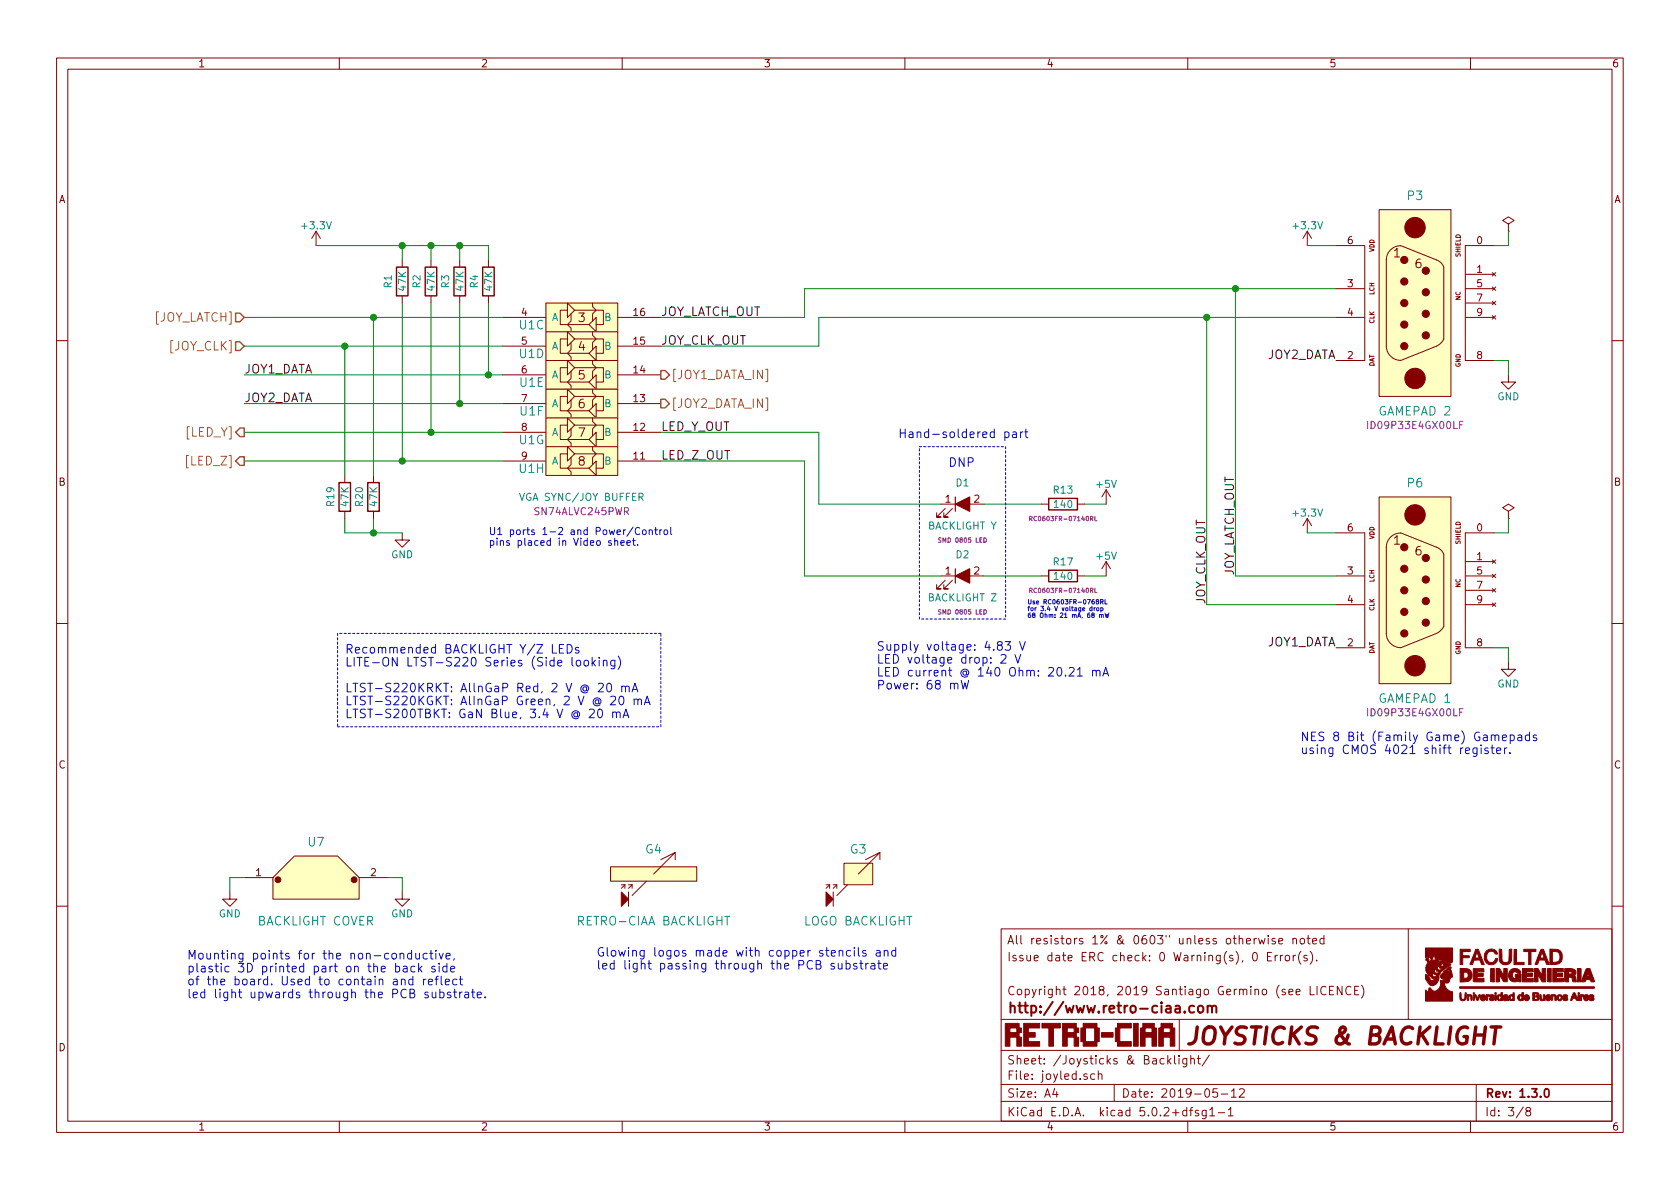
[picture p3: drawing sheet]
<svg xmlns="http://www.w3.org/2000/svg" width="297mm" height="210mm" viewBox="0 0 297 210" stroke-linecap="round" stroke-linejoin="round" font-family="sans-serif">
<defs><g id="words">
<text font-size="4.2" fill="#840000" x="209.3" y="184.8">JOYSTICKS &amp; BACKLIGHT</text>
<text font-size="2.5" fill="#840000" x="178" y="179.1">http://www.retro-ciaa.com</text>
<g font-size="2.1" fill="#008484">
<text x="248.9" y="35.4">P3</text>
<text x="91.9" y="58.2">U1C</text>
<text x="91.9" y="63.3">U1D</text>
<text x="91.9" y="68.4">U1E</text>
<text x="92" y="73.5">U1F</text>
<text x="243.9" y="73.5">GAMEPAD 2</text>
<text x="91.8" y="78.6">U1G</text>
<text x="91.9" y="83.6">U1H</text>
<text x="248.9" y="86.2">P6</text>
<text x="243.9" y="124.3">GAMEPAD 1</text>
<text x="54.5" y="149.7">U7</text>
<text x="114.2" y="150.9">G4</text>
<text x="150.4" y="150.9">G3</text>
<text x="45.6" y="163.6">BACKLIGHT COVER</text>
<text x="102.4" y="163.6">RETRO-CIAA BACKLIGHT</text>
<text x="142.1" y="163.6">LOGO BACKLIGHT</text>
</g>
<g font-size="2.1" fill="#840000">
<text x="246.4" y="45.5">1</text>
<text x="250.2" y="47.4">6</text>
<text x="102.3" y="56.9">3</text>
<text x="102.3" y="62">4</text>
<text x="102.3" y="67.1">5</text>
<text x="102.3" y="72.2">6</text>
<text x="102.3" y="77.3">7</text>
<text x="102.3" y="82.3">8</text>
<text x="246.4" y="96.3">1</text>
<text x="250.2" y="98.2">6</text>
<text x="178" y="167">All resistors 1% &amp; 0603&quot; unless otherwise noted</text>
<text x="178" y="170">Issue date ERC check: 0 Warning(s), 0 Error(s).</text>
<text x="178" y="176">Copyright 2018, 2019 Santiago Germino (see LICENCE)</text>
<text x="178" y="191">File: joyled.sch</text>
<text x="178" y="188.2">Sheet: /Joysticks &amp; Backlight/</text>
<text x="178" y="197.4">KiCad E.D.A. kicad 5.0.2+dfsg1-1</text>
<text x="178" y="194.1">Size: A4</text>
<text x="198.2" y="194.1">Date: 2019-05-12</text>
<text x="262.5" y="194.1">Rev: 1.3.0</text>
<text x="262.5" y="197.4">Id: 3/8</text>
</g>
<g font-size="2.1" fill="#848400">
<text x="27.4" y="56.9">[JOY_LATCH]</text>
<text x="30.2" y="62">[JOY_CLK]</text>
<text x="118.6" y="67.1">[JOY1_DATA_IN]</text>
<text x="33.1" y="77.2">[LED_Y]</text>
<text x="118.6" y="72.1">[JOY2_DATA_IN]</text>
<text x="33.3" y="82.3">[LED_Z]</text>
</g>
<g font-size="2.1">
<text x="116.8" y="55.9">JOY_LATCH_OUT</text>
<text x="116.8" y="61">JOY_CLK_OUT</text>
<text x="223.7" y="63.5">JOY2_DATA</text>
<text x="43.2" y="71.1">JOY2_DATA</text>
<text x="43.2" y="66">JOY1_DATA</text>
<text x="116.8" y="76.2">LED_Y_OUT</text>
<text x="116.8" y="81.3">LED_Z_OUT</text>
<text x="218.2" y="101.8" transform="rotate(-90 218.2 101.8)">JOY_LATCH_OUT</text>
<text x="213.1" y="106.9" transform="rotate(-90 213.1 106.9)">JOY_CLK_OUT</text>
<text x="223.7" y="114.3">JOY1_DATA</text>
</g>
<g font-size="2.1" fill="#0000c2">
<text x="158.7" y="77.5">Hand-soldered part</text>
<text x="167.6" y="82.5">DNP</text>
<text x="61" y="115.6">Recommended BACKLIGHT Y/Z LEDs</text>
<text x="61" y="117.9">LITE-ON LTST-S220 Series (Side looking)</text>
<text x="154.9" y="115.1">Supply voltage: 4.83 V</text>
<text x="154.9" y="117.3">LED voltage drop: 2 V</text>
<text x="154.9" y="119.6">LED current @ 140 Ohm: 20.21 mA</text>
<text x="61" y="122.4">LTST-S220KRKT: AllnGaP Red, 2 V @ 20 mA</text>
<text x="61" y="124.7">LTST-S220KGKT: AlInGaP Green, 2 V @ 20 mA</text>
<text x="154.9" y="121.9">Power: 68 mW</text>
<text x="61" y="127">LTST-S200TBKT: GaN Blue, 3.4 V @ 20 mA</text>
<text x="229.9" y="131.1">NES 8 Bit (Family Game) Gamepads</text>
<text x="229.9" y="133.3">using CMOS 4021 shift register.</text>
<text x="33" y="169.7">Mounting points for the non-conductive,</text>
<text x="33" y="172">plastic 3D printed part on the back side</text>
<text x="105.4" y="169.2">Glowing logos made with copper stencils and</text>
<text x="105.4" y="171.4">led light passing through the PCB substrate</text>
<text x="33" y="174.2">of the board. Used to contain and reflect</text>
<text x="33" y="176.5">led light upwards through the PCB substrate.</text>
</g>
<g font-size="1.8" fill="#840000">
<text x="35" y="11.9">1</text>
<text x="85" y="11.9">2</text>
<text x="135" y="11.9">3</text>
<text x="185" y="11.9">4</text>
<text x="235" y="11.9">5</text>
<text x="285" y="11.9">6</text>
<text x="10.4" y="35.9">A</text>
<text x="285.4" y="35.9">A</text>
<text x="238.3" y="43.2">6</text>
<text x="261.1" y="43.2">0</text>
<text x="238.3" y="50.8">3</text>
<text x="261.1" y="48.3">1</text>
<text x="261.1" y="50.8">5</text>
<text x="261.1" y="53.3">7</text>
<text x="92.2" y="55.9">4</text>
<text x="112.1" y="55.9">16</text>
<text x="238.3" y="55.9">4</text>
<text x="261.1" y="55.9">9</text>
<text x="92.2" y="61">5</text>
<text x="112.1" y="61">15</text>
<text x="238.3" y="63.5">2</text>
<text x="261.1" y="63.5">8</text>
<text x="92.2" y="66">6</text>
<text x="92.2" y="71.1">7</text>
<text x="112.1" y="66">14</text>
<text x="112.1" y="71.1">13</text>
<text x="92.2" y="76.2">8</text>
<text x="112.1" y="76.2">12</text>
<text x="92.2" y="81.3">9</text>
<text x="112.1" y="81.3">11</text>
<text x="10.4" y="85.9">B</text>
<text x="167.2" y="88.9">1</text>
<text x="172.2" y="88.9">2</text>
<text x="285.4" y="85.9">B</text>
<text x="238.3" y="94">6</text>
<text x="261.1" y="94">0</text>
<text x="167.2" y="101.6">1</text>
<text x="172.2" y="101.6">2</text>
<text x="238.3" y="101.6">3</text>
<text x="261.1" y="99.1">1</text>
<text x="261.1" y="101.6">5</text>
<text x="238.3" y="106.7">4</text>
<text x="261.1" y="104.1">7</text>
<text x="261.1" y="106.7">9</text>
<text x="238.3" y="114.3">2</text>
<text x="261.1" y="114.3">8</text>
<text x="10.4" y="135.9">C</text>
<text x="285.4" y="135.9">C</text>
<text x="45.2" y="154.9">1</text>
<text x="65.6" y="154.9">2</text>
<text x="10.4" y="185.9">D</text>
<text x="285.4" y="185.9">D</text>
<text x="35" y="199.9">1</text>
<text x="85" y="199.9">2</text>
<text x="135" y="199.9">3</text>
<text x="185" y="199.9">4</text>
<text x="235" y="199.9">5</text>
<text x="285" y="199.9">6</text>
</g>
<g font-size="1.8" fill="#008484">
<text x="53.5" y="40.6">+3.3V</text>
<text x="228.8" y="40.6">+3.3V</text>
<text x="69.3" y="50.9" transform="rotate(-90 69.3 50.9)">R1</text>
<text x="71.8" y="51.4" transform="rotate(-90 71.8 51.4)">47K</text>
<text x="74.3" y="50.9" transform="rotate(-90 74.3 50.9)">R2</text>
<text x="76.9" y="51.4" transform="rotate(-90 76.9 51.4)">47K</text>
<text x="79.4" y="50.9" transform="rotate(-90 79.4 50.9)">R3</text>
<text x="82" y="51.4" transform="rotate(-90 82 51.4)">47K</text>
<text x="84.5" y="50.9" transform="rotate(-90 84.5 50.9)">R4</text>
<text x="87" y="51.4" transform="rotate(-90 87 51.4)">47K</text>
<text x="97.5" y="56.8">A</text>
<text x="106.9" y="56.8">B</text>
<text x="97.5" y="61.8">A</text>
<text x="106.9" y="61.8">B</text>
<text x="97.5" y="66.9">A</text>
<text x="106.9" y="66.9">B</text>
<text x="264.7" y="70.8">GND</text>
<text x="97.5" y="72">A</text>
<text x="97.5" y="77.1">A</text>
<text x="106.9" y="72">B</text>
<text x="106.9" y="77.1">B</text>
<text x="97.5" y="82.2">A</text>
<text x="106.9" y="82.2">B</text>
<text x="59.1" y="89.5" transform="rotate(-90 59.1 89.5)">R19</text>
<text x="61.6" y="89.5" transform="rotate(-90 61.6 89.5)">47K</text>
<text x="64.2" y="89.5" transform="rotate(-90 64.2 89.5)">R20</text>
<text x="66.7" y="89.5" transform="rotate(-90 66.7 89.5)">47K</text>
<text x="92.4" y="88.6">VGA SYNC/JOY BUFFER</text>
<text x="169.1" y="86">D1</text>
<text x="186.3" y="87.3">R13</text>
<text x="186.5" y="89.8">140</text>
<text x="194" y="86.3">+5V</text>
<text x="164.1" y="93.6">BACKLIGHT Y</text>
<text x="228.8" y="91.4">+3.3V</text>
<text x="69.2" y="98.7">GND</text>
<text x="169.1" y="98.7">D2</text>
<text x="186.3" y="100">R17</text>
<text x="194" y="99">+5V</text>
<text x="164.2" y="106.3">BACKLIGHT Z</text>
<text x="186.5" y="102.5">140</text>
<text x="264.7" y="121.6">GND</text>
<text x="38.7" y="162.2">GND</text>
<text x="69.2" y="162.2">GND</text>
</g>
<g font-size="1.8" fill="#840084">
<text x="242.3" y="75.9">ID09P33E4GX00LF</text>
<text x="94.7" y="91.1">SN74ALVC245PWR</text>
<text x="242.3" y="126.7">ID09P33E4GX00LF</text>
</g>
<g font-size="1.8" fill="#0000c2">
<text x="86.4" y="94.6">U1 ports 1-2 and Power/Control</text>
<text x="86.4" y="96.5">pins placed in Video sheet.</text>
</g>
<g font-size="1.1" fill="#840000">
<text x="243" y="44.6" transform="rotate(-90 243 44.6)">VDD</text>
<text x="258.2" y="45.4" transform="rotate(-90 258.2 45.4)">SHIELD</text>
<text x="243" y="52.2" transform="rotate(-90 243 52.2)">LCH</text>
<text x="258.2" y="53.1" transform="rotate(-90 258.2 53.1)">NC</text>
<text x="243" y="57.2" transform="rotate(-90 243 57.2)">CLK</text>
<text x="243" y="64.9" transform="rotate(-90 243 64.9)">DAT</text>
<text x="258.2" y="65" transform="rotate(-90 258.2 65)">GND</text>
<text x="243" y="95.4" transform="rotate(-90 243 95.4)">VDD</text>
<text x="258.2" y="96.2" transform="rotate(-90 258.2 96.2)">SHIELD</text>
<text x="243" y="103" transform="rotate(-90 243 103)">LCH</text>
<text x="258.2" y="103.9" transform="rotate(-90 258.2 103.9)">NC</text>
<text x="243" y="108" transform="rotate(-90 243 108)">CLK</text>
<text x="243" y="115.7" transform="rotate(-90 243 115.7)">DAT</text>
<text x="258.2" y="115.8" transform="rotate(-90 258.2 115.8)">GND</text>
</g>
<g font-size="1.1" fill="#840084">
<text x="166.3" y="95.9">SMD 0805 LED</text>
<text x="182.8" y="92.1">RC0603FR-07140RL</text>
<text x="182.8" y="104.8">RC0603FR-07140RL</text>
<text x="166.3" y="108.6">SMD 0805 LED</text>
</g>
<g font-size="1.1" fill="#0000c2">
<text x="181.6" y="106.9">Use RC0603FR-0768RL</text>
<text x="181.6" y="108">for 3.4 V voltage drop</text>
<text x="181.6" y="109.2">68 Ohm: 21 mA, 68 mW</text>
</g>
</g></defs>
<g fill="none" stroke="#840000" stroke-width=".18">
<path d="M10 10.3h277v189.9h-277zM12 12.2h273v186.1h-273zM60 10.3v1.9M110 10.3v1.9M160 10.3v1.9M210 10.3v1.9M260 10.3v1.9M243.8 37.1h12.7v33h-12.7zM266.7 39.6l1-.6-1-.7-1 .7 1 .6v1.3M55.9 40.9l-.8 1.3M55.9 40.9v2.5M55.9 40.9l.7 1.3"/>
<path d="M71.1 46v1.2M71.1 52.3v1.3M76.2 46v1.2M76.2 52.3v1.3M81.3 46v1.2M81.3 52.3v1.3M86.4 46v1.2M86.4 52.3v1.3M88.9 56.1h7.6M96.5 53.6h12.7v5.1h-12.7zM96.5 58.7h12.7v5h-12.7zM100.3 53.6l1.3 1.3-1.3 1.2z"/>
<path d="M100.3 54.9h-1.2v2.5h5M100.3 58.7l1.3 1.2-1.3 1.3zM100.3 59.9h-1.2v2.6h5M101 55.5v1.3l-.7 .6 .7 .6v.7M101.6 54.9h5.1v2.5h-1.3M101.6 59.9h5.1v2.6h-1.3M104.1 57.4l1.3-1.3v2.6zM104.8 53.6v.6l.6 .7-.6 .6v1.3M104.8 58.7v.6l.6 .6-.6 .7v1.2M109.2 56.1h7.6M231.1 40.9l-.7 1.3M231.1 40.9v2.5"/>
<path d="M231.1 40.9l.8 1.3M236.2 56.1h5.1M236.2 43.4h5.1v20.3h-5.1M236.2 51h5.1M247.6 43.4l6.7 2.7 .6 .5 .3 .5 .1 12.8a2.86 2.86 0 0 1-1.3 1.3l-6.4 2.5a2.56 2.56 0 0 1-2.5-2.5v-15.2a2.52 2.52 0 0 1 2.5-2.5M259.1 56.1h5.1M259.1 48.5h5.1M259.1 51h5.1M259.1 53.6h5.1M263.9 48.2l.6 .6M263.9 50.7l.6 .7M263.9 53.3l.6 .6"/>
<path d="M263.9 55.8l.6 .6M264.2 43.4h-5.1v20.3h5.1M264.5 48.2l-.6 .6M264.5 50.7l-.6 .7M264.5 53.3l-.6 .6M264.5 55.8l-.6 .6M266.7 40.9h.1M10 60.2h2M88.9 61.2h7.6M88.9 66.3h7.6M88.9 71.4h7.6M88.9 76.4h7.6"/>
<path d="M96.5 63.7h12.7v5.1h-12.7zM96.5 68.8h12.7v5.1h-12.7zM96.5 73.9h12.7v5.1h-12.7zM96.5 79h12.7v5.1h-12.7zM100.3 63.7l1.3 1.3-1.3 1.3zM100.3 65h-1.2v2.6h5M100.3 68.8l1.3 1.3-1.3 1.3zM100.3 70.1h-1.2v2.5h5M100.3 73.9l1.3 1.3-1.3 1.2zM100.3 75.2h-1.2v2.5h5M100.3 79l1.3 1.3-1.3 1.2zM101 60.6v1.2l-.7 .7 .7 .6v.6"/>
<path d="M101 65.7v1.2l-.7 .7 .7 .6v.6M101 70.7v1.3l-.7 .6 .7 .7v.6M101 75.8v1.3l-.7 .6 .7 .7v.6M101.6 65h5.1v2.6h-1.3M101.6 70.1h5.1v2.5h-1.3M101.6 75.2h5.1v2.5h-1.3M104.1 62.5l1.3-1.3v2.5zM104.1 77.7l1.3-1.3v2.6zM104.8 63.7v.7l.6 .6-.6 .7v1.2M104.8 68.8v.7l.6 .6-.6 .6v1.3M104.8 73.9v.6l.6 .7-.6 .6v1.3M104.8 79v.6l.6 .7-.6 .6v1.3"/>
<path d="M105.4 66.3v2.5l-1.3-1.2zM105.4 71.4v2.5l-1.3-1.3zM109.2 61.2h7.6M109.2 66.3h7.6M109.2 71.4h7.6M109.2 76.4h7.6M266.7 66.3v1.3h1.3l-1.3 1.2-1.3-1.2h1.3M285 60.2h2M61 84.1v1.2M61 90.4v1.3M66 84.1v1.2M66 90.4v1.3"/>
<path d="M71.1 94.2v1.3h1.3l-1.3 1.3-1.3-1.3h1.3M88.9 81.5h7.6M100.3 80.3h-1.2v2.5h5M101 80.9v1.3l-.7 .6 .7 .6v.7M101.6 80.3h5.1v2.5h-1.3M104.1 82.8l1.3-1.3v2.6zM109.2 81.5h7.6M166.4 89.1h7.6M167.1 89.9l-1.5 1.5h.8h-.8v-.7M168.4 89.9l-1.5 1.5h.7h-.7v-.7M184.1 89.1h1.3M190.5 89.1h1.3"/>
<path d="M195.6 86.6l-.8 1.3M195.6 86.6v2.5M195.6 99.3v2.5M195.6 86.6l.7 1.3M195.6 99.3l-.8 1.3M195.6 99.3l.7 1.3M231.1 91.7v2.5M231.1 91.7l-.7 1.3M231.1 91.7l.8 1.3M236.2 94.2h5.1v20.3h-5.1M243.8 87.9h12.7v33h-12.7zM245.8 95a2.71 2.71 0 0 1 1.8-.8l6.7 2.7 .6 .5 .3 .5 .1 12.8a2.86 2.86 0 0 1-1.3 1.3l-6.4 2.5a2.56 2.56 0 0 1-2.5-2.5v-15.2a2.62 2.62 0 0 1 .7-1.8z"/>
<path d="M259.1 99.3h5.1M263.9 99l.6 .6M264.2 94.2h-5.1v20.3h5.1M264.5 99l-.6 .6M266.7 90.4l1-.6-1-.7-1 .7 1 .6v1.3M266.7 91.7h.1M10 110.3h2M166.4 101.8h7.6M167.1 102.6l-1.5 1.5h.8h-.8v-.7M168.4 102.6l-1.5 1.5h.7h-.7v-.7M184.1 101.8h1.3M190.5 101.8h1.3"/>
<path d="M236.2 101.8h5.1M236.2 106.9h5.1M259.1 101.8h5.1M259.1 106.9h5.1M259.1 104.4h5.1M263.9 101.5l.6 .7M263.9 104.1l.6 .6M263.9 106.6l.6 .6M264.5 101.5l-.6 .7M264.5 104.1l-.6 .6M264.5 106.6l-.6 .6M266.7 117.1v1.3h1.3l-1.3 1.2-1.3-1.2h1.3"/>
<path d="M285 110.3h2M40.6 157.7v1.3h1.3l-1.3 1.3-1.2-1.3h1.2M43.2 155.2h5.1M48.3 155.2l3.8-3.8h7.6l3.8 3.8v3.8h-15.2zM63.5 155.2h5.1M71.1 157.7v1.3h1.3l-1.3 1.3-1.3-1.3h1.3M107.9 153.3h15.3v2.5h-15.3zM109.9 156.5h.6M110.5 156.5l-.6 .6M110.5 156.5v.6M111.1 156.5h.7M111.1 157.7v2.6"/>
<path d="M111.8 156.5l-.7 .6M111.8 156.5v.6M114.3 155.8l-2.5 2.6M116.8 152l2.6-1.3-3.8 3.9M119.4 150.7v1.3M146 156.5h.7M146.7 156.5l-.7 .6M146.7 156.5v.6M147.3 156.5h.7M147.3 157.7v2.6M148 156.5l-.7 .6M148 156.5v.6"/>
<path d="M149.2 152.6h5.1v3.9h-5.1zM149.9 156.5l-1.9 1.9M153 152l2.6-1.3-3.8 3.9M155.6 150.7v1.3M10 160.2h2M177 164.3h108v34h-108zM222.5 165.9l.3 1 .3-.7 .3 .7 .3-1M224.1 169.1h.5M224.2 165.4v.2M224.2 165.9v1M224.8 168.4h-.7v1.5h.7M225.5 166l-.4-.1-.2 .2v.3l.6 .1v.3h-.6"/>
<path d="M225.5 168.9v1M225.9 168.9l-.4 .3M226.1 166.4l.7-.1-.1-.3-.4-.1-.2 .2 .1 .7h.5M226.4 168.9v1M226.8 168.9l-.4 .2v.1M227.3 169.1l.2-.2 .4 .2 .1 .5-.1 .2-.4 .1-.2-.1zM228.6 166.1l.2-.2 .4 .1v.9M228.6 165.9v1M228.7 168.9v1M229.1 168.9l-.4 .3M229.9 166.1l.2-.2 .5 .2 .1 .5-.2 .2-.4 .1-.2-.1zM230 168.2a1.71 1.71 0 0 0 0 2.3"/>
<path d="M231.1 169l-.4-.1-.2 .2 .1 .3 .5 .1v.3h-.6M231.1 165.9h.5M231.3 165.4v1.3l.3 .2M231.6 168.2a1.71 1.71 0 0 1 0 2.3M231.6 174.4v1.5h.8M232.1 166.4l.7-.1-.1-.3-.4-.1-.2 .2 .1 .7h.5M232.8 169.8v.1M232.9 174.4v1.5M234.1 166l-.4-.1-.3 .3 .1 .6 .2 .1 .4-.1M234.1 165.4v1.5M234.4 174.6a.59 .59 0 0 0-.7 0 .59 .59 0 0 0-.2 .7 .56 .56 0 0 0 .3 .5 .56 .56 0 0 0 .6 0M235.1 175.1h.5"/>
<path d="M235.8 174.4h-.7v1.5h.7M237.3 174.4v1.5l-.9-1.5v1.5M238.9 174.6a.59 .59 0 0 0-.8 0 .59 .59 0 0 0-.2 .7 .56 .56 0 0 0 .3 .5 .56 .56 0 0 0 .7 0M239.5 175.1h.5M240.2 174.4h-.7v1.5h.7M240.7 174.2a1.71 1.71 0 0 1 0 2.3M249 164.3v16M285 160.2h2M60 198.3v1.9M110 198.3v1.9M160 198.3v1.9M177 194.8h108"/>
<path d="M177 191.8h108M177 185.7h108M177 180.3h108M186.5 192.5l-.4 1h1M186.8 193v1M193.5 190l-.4-.1-.3 .3 .1 .5 .2 .2 .4-.1M194.2 190h.1a.37 .37 0 0 1 .5 .1v.8M194.2 189.4v1.5M197 191.8v3M206.5 186.7v1.5M206.6 187.6l.4 .6M207 187.2l-.5 .5"/>
<path d="M207.7 186.7v1.3l.2 .2M208.5 186.7v.1M208.5 187.2v1M209.8 187.2v1.2l-.3 .3-.3-.1M209.8 187.2h-.4l-.3 .2 .1 .6 .2 .2 .4-.1M210 198.3v1.9M210.3 196.3h.6M210.5 187.3l.2-.1h.4l.1 1M210.5 186.7v1.5M210.9 195.8l-.4 .3v1.2M211.7 187.2h.5M211.9 196.4l-.4-.1-.2 .2 .1 .3 .5 .1v.4h-.6"/>
<path d="M211.9 186.7v1.3l.3 .2M213.3 196.3v1.3l-.3 .2h-.4M213.3 196.4l-.5-.1-.3 .3 .1 .6 .2 .1h.5M213.8 186.6l-1.3 1.9M213.9 196.3l.4-.5v1.5M213.9 197.3h.9M215.2 192.5h-.7l-.1 .7 .3-.1 .5 .1 .1 .2-.1 .5-.2 .1-.6-.1M215.4 196.8h1.1M215.9 193.5h1.2M217.2 196.3l.4-.5v1.5M217.2 197.3h.8M217.7 193l.5-.5v1.5"/>
<path d="M217.7 194h.9M219.2 192.7l.2-.2h.3l.2 .2 .1 .3-.9 1h.9M260 198.3v1.9M261 191.8v6.5M269.3 195.8l-1.2 1.9M270.1 196.5l-.3-.2v-.2l.3-.3h.3l.2 .3v.2l-.7 .2a.48 .48 0 0 0-.1 .7l.3 .1 .5-.1a.48 .48 0 0 0-.2-.7"/>
<circle cx="49.1" cy="155.6" r=".89"/>
<circle cx="62.6" cy="155.6" r=".89"/>
</g>
<path d="M273.2 192.7l.3-.2a.94 .94 0 0 1 0 1.5l-.4-.3-.1-.6z" fill="none" stroke="#840000" stroke-width=".3"/>
<path d="M263.7 181.6h1.7" fill="none" stroke="#840000" stroke-width=".61"/>
<path d="M209.5 178.9l.1 .1-.1 .1-.1-.1 .1-.1v.2M211.1 177.9l-.5-.1-.3 .4v.5l.1 .3 .2 .1 .5-.1M211.9 178a.49 .49 0 0 1 .5-.2 .49 .49 0 0 1 .4 .4v.5a.48 .48 0 0 1-.5 .4 .48 .48 0 0 1-.5-.4zM213.5 178a.45 .45 0 0 1 .8 .1v1M213.5 177.8v1.3M214.3 178.1l.3-.3 .4 .1 .1 1.2" fill="none" stroke="#840000" stroke-width=".36"/>
<g fill="#840000" stroke="#840000" stroke-width=".18">
<path d="M255.3 171.7l.5-.1-.1-.1 .1-.2 .7-.3 .1 .2-.6 .3 .2 .4v-.3l.3-.1 .3 1.3a1.12 1.12 0 0 0-.6 .9l-.2 .1h-.5a1.51 1.51 0 0 0 1.3 1.6v1.6h-4.8l.1-1.9 .2 .2 .4 .1a.41 .41 0 0 1-.1-.4 .41 .41 0 0 1 .3-.3 .87 .87 0 0 0 .8 .6 .87 .87 0 0 0 .8-.6 1.53 1.53 0 0 0 .2-1.3h.5l.1-.2a.51 .51 0 0 1-.6-.3 .51 .51 0 0 1 .3-.7z"/>
<path d="M258.2 175.5l.1 .1a1.26 1.26 0 0 0 .3 1.1 .44 .44 0 0 0 .4-.6l.1-.6a.81 .81 0 0 1 .1 1 .81 .81 0 0 1-.8 .4 1.43 1.43 0 0 1-.2-1.4z"/>
<path d="M261.8 176a.45 .45 0 0 1 .6-.1 .45 .45 0 0 1 .2 .6h-.6l.3 .3 .3-.2a.46 .46 0 0 1-.6 .4 .46 .46 0 0 1-.3-.7l.7-.1-.2-.1-.4 .1z"/>
<path d="M262.8 175.9h.5a.53 .53 0 0 1 .8 .3h-.5l.6 .2a.41 .41 0 0 1-.4 .6 .41 .41 0 0 1-.5-.4l.7 .1-.5-.3-.2-.3a.67 .67 0 0 0-.4 .8l-.1-.1z"/>
<path d="M264.8 176l.5-.1 .1-.3 .3-.1v1.4h-.4a.52 .52 0 0 1-.7-.5h.3l.1 .3h.3a.32 .32 0 0 0 0-.6h-.3l-.1 .3h-.3z"/>
<path d="M265.8 176a.49 .49 0 0 1 .7-.1 .49 .49 0 0 1 .1 .7l.1 .4-.4-.1a.39 .39 0 0 1-.6-.2h.5l.2-.2-.7 .2 .2-.3 .4-.2-.1-.1-.3 .2z"/>
<path d="M266.8 176.1l.7-.2v-.3h.2v1.3h-.1a.57 .57 0 0 1-.9-.5h.3l.2 .4a.31 .31 0 0 0 .3-.4 .31 .31 0 0 0-.4-.2l-.1 .2h-.3z"/>
<path d="M268.5 176l.6-.1v-.3l.3-.1v1a.45 .45 0 0 1-.3 .5 .45 .45 0 0 1-.5-.1l-.3-.5h.3l.1 .3h.2l.2-.1v-.2v-.2l-.3-.1-.2 .3h-.3z"/>
<path d="M269.5 176.1a.53 .53 0 0 1 .7-.2 .53 .53 0 0 1 .3 .6l-.8 .1 .2 .2 .4-.2a.46 .46 0 0 1-.6 .4 .46 .46 0 0 1-.3-.7l.1-.1h.6l-.2-.1-.4 .1z"/>
<path d="M272.3 175.9l.2 .1 .1 .7 .2-.1 .1-.7h.2l.1 1h-.2a.47 .47 0 0 1-.6 0 .47 .47 0 0 1-.1-.6z"/>
<path d="M273.4 176.1a.46 .46 0 0 1 .6-.2 .46 .46 0 0 1 .2 .6l-.7 .1 .2 .2 .5-.2a.5 .5 0 0 1-.7 .3 .5 .5 0 0 1-.2-.7h.6l-.2-.1-.4 .1z"/>
<path d="M275.4 176a.52 .52 0 0 1 .8 .1 .52 .52 0 0 1-.2 .8 .52 .52 0 0 1-.7-.3v-.2h.2l.1 .2 .2 .2 .2-.4-.2-.3-.2 .1-.1 .2h-.2z"/>
<path d="M276.4 176l.4-.1 .3 .1v.2l-.5-.1 .1 .1a.41 .41 0 0 1 .4 .2 .41 .41 0 0 1 0 .5l-.3 .1-.4-.2v-.2l.3 .1 .3-.1-.6-.2z"/>
<path d="M280.1 176a.45 .45 0 0 1 .6-.1 .45 .45 0 0 1 .2 .6h-.6a.32 .32 0 0 0 .2 .2 .32 .32 0 0 0 .3-.1 .47 .47 0 0 1-.6 .4 .47 .47 0 0 1-.2-.8h.7l-.2-.1-.5 .1z"/>
<path d="M281 176a.43 .43 0 0 1 .5-.1 .43 .43 0 0 1 .3 .3h-.5l.5 .3a.42 .42 0 0 1-.3 .5 .42 .42 0 0 1-.5-.4 .29 .29 0 0 0 .5 0l-.5-.3z"/>
<path d="M259.4 175.9h.6l.2 .1a.81 .81 0 0 1 0 .9l-.3-.8-.2 .1-.1 .7h-.1z"/>
<path d="M260.5 175.9h.2v.3l-.1 .7-.1-.1z"/>
<path d="M260.8 175.9l.2 .1 .2 .6 .3-.7h.2v.1a.93 .93 0 0 1-.5 .9z"/>
<path d="M264.3 175.9h.1a.86 .86 0 0 1 .1 1l-.2-.1z"/>
<path d="M271 175.5h.4a.47 .47 0 0 1 .6 .1 .47 .47 0 0 1 .1 .6 .48 .48 0 0 1 0 .6 .48 .48 0 0 1-.6 .1h-.5v-.4h.3a.33 .33 0 0 0 .3 .3 .33 .33 0 0 0 .3-.3v-.1l-.4-.1h-.2v.2h-.3v-.6h.3v.2h.1l.4-.2-.3-.1-.5 .1z"/>
<path d="M274.3 175.9a.65 .65 0 0 1 .9 .3v.7h-.3a.63 .63 0 0 0-.1-.8l-.2 .1-.1 .7h-.2z"/>
<path d="M278.2 175.6h.3l.5 1.2v-.9h.2l.1 1h-.5a.56 .56 0 0 0-.7-.3l-.1 .3h-.3a.55 .55 0 0 1 .7-.6l-.1-.5-.1 .4h-.3z"/>
<path d="M279.4 175.9h.5l.1 .1a.91 .91 0 0 0-.4 .9l-.2-.1z"/>
<path d="M260.5 175.6h.2v.1h-.2z"/>
<path d="M264.3 175.6h.2v.1h-.2z"/>
<path d="M279 175.6h.2v.1h-.2z"/>
<path d="M258.1 174.5h23.8v.3h-23.8z"/>
<path d="M252 167.6h4.8v2.5a1.08 1.08 0 0 1-1.4-.1l-.8-.2h-.2v.3a1.02 1.02 0 0 1 1 .1l1.1 .4-.5 .4a2.37 2.37 0 0 0-1.7 2.4 .99 .99 0 0 1-1.6 .7l-.2-.3a1.23 1.23 0 0 1-.4-1.5l.7 .7a.37 .37 0 0 0 .4 .4 .37 .37 0 0 0 .4-.4h-.3l-.8-.6h.7a.38 .38 0 0 0 .4 .3 .38 .38 0 0 0 .4-.3l-.4-.1-.2-.2-.2 .3h-.7l-.4-.7h1.5a.38 .38 0 0 0 .3 .4 .38 .38 0 0 0 .5-.3l-.4-.1-.2-.3-.2 .3-1.5-.1v-.5h2a.35 .35 0 0 0 .3 .4 .35 .35 0 0 0 .4-.3h-.2l-.2-.4-.3 .3h-2l.1-.3h2.6a.27 .27 0 0 0 .3 0 .27 .27 0 0 0 .1-.3h-.3l-.1 .3h-2.6a1.52 1.52 0 0 1 1.7-1.1 .45 .45 0 0 0 .4-.5 .45 .45 0 0 0-.6-.3l-.2 .3a.45 .45 0 0 0-.5-.3 .45 .45 0 0 0-.4 .5l-.6-.1z"/>
<path d="M258.2 171.2l.6 .1a1.21 1.21 0 0 1 1.5 1.1 1.21 1.21 0 0 1-1.5 1.2l-.6 .1v-1.8h.6v1.1a.58 .58 0 0 0 .8-.6 .58 .58 0 0 0-.8-.5h-.6z"/>
<path d="M260.5 171.3h1.8l.1 .6h-1.2l.1 .2h1l-.1 .6h-1v.3h1.2v.6h-1.9z"/>
<path d="M263.6 171.3h.6v2.3h-.6z"/>
<path d="M264.5 171.3h.6l.7 1.1 .1-1.1h.6v2.3a.73 .73 0 0 1-1-.6l-.3-.6-.1 1.2h-.6z"/>
<path d="M267.1 171.6a1.1 1.1 0 0 1 1.8 .5h-.5a.56 .56 0 0 0-.8-.1 .56 .56 0 0 0-.1 .8 .56 .56 0 0 0 .9 0h-.5v-.5h1.1l-.1 1.3-.5-.1a1.19 1.19 0 0 1-1.5-.3 1.19 1.19 0 0 1 .2-1.6z"/>
<path d="M269.2 171.3h1.9v.6h-1.2l.1 .2h1l-.1 .6h-1v.3h1.2v.6h-1.9z"/>
<path d="M271.3 171.3h.6l.7 1.2 .1-1.2h.6v2.3h-.6l-.8-1.3v1.3h-.6z"/>
<path d="M273.6 171.3h.7v2.3h-.7z"/>
<path d="M274.5 171.3h1.9v.6h-1.2l.1 .2h1v.6h-1.1v.3h1.3l-.1 .6h-1.9z"/>
<path d="M276.7 171.3h.5a1.35 1.35 0 0 1 1.4 .5v.3l-.2 .4 .2 .4 .1 .7a.5 .5 0 0 1-.7-.2v-.3a.55 .55 0 0 0-.7-.3v.8h-.6v-1.7h.6v.3h.5l.2-.2-.3-.1h-1z"/>
<path d="M278.9 171.3h.7v2.3h-.7z"/>
<path d="M280.4 171.3h.7l.8 2.2a.45 .45 0 0 1-.5 .1 .45 .45 0 0 1-.3-.4 .52 .52 0 0 0-.8 .3l-.7 .1 .3-.9h1l-.1-.6-.2 .6h-.7z"/>
<path d="M262.8 168.1a1.09 1.09 0 0 1 1.2-.3 1.09 1.09 0 0 1 .7 .9h-.3a.85 .85 0 0 0-1.1-.4 .85 .85 0 0 0-.5 1.1 .83 .83 0 0 0 .8 .8 .83 .83 0 0 0 .9-.7h.2a1.16 1.16 0 0 1-1.1 1.2 1.16 1.16 0 0 1-1.2-1.3 1.42 1.42 0 0 1 .4-1.3z"/>
<path d="M265.1 167.8l.4 .1 .1 1.4a.7 .7 0 0 0 .3 .9 .7 .7 0 0 0 .9-.3l.1-2 .4-.1v1.3a1.14 1.14 0 0 1-1 1.5 1.14 1.14 0 0 1-1.2-1.3z"/>
<path d="M258.2 167.9h1.7v.4h-1.3v.7h1.2v.4h-1.2v1.2h-.4z"/>
<path d="M260.9 167.9h.5l1 2.7-.4-.1-.3-.7h-1.1l-.3 .8-.4-.1 .4-1.1 1.2-.1-.3-.9-.4 1h-.5z"/>
<path d="M267.7 167.9h.4v2.3h1.4v.4h-1.8z"/>
<path d="M269.4 167.9h2.2v.4h-.9v2.3h-.4v-2.3h-.9z"/>
<path d="M272.4 168l.5-.1 1 2.5a.26 .26 0 0 1-.3 .2 .26 .26 0 0 1-.2-.2l-.3-.6h-1l-.1 .3a.38 .38 0 0 1-.2 .4 .38 .38 0 0 1-.4 0l.5-1.1h1.1l-.3-1-.4 1h-.4z"/>
<path d="M274 167.8l.7 .1a1.28 1.28 0 0 1 1.3 .4 1.28 1.28 0 0 1 .2 1.3 1.29 1.29 0 0 1-1.6 1h-.6v-.4h.5a1 1 0 0 0 1-.2 1 1 0 0 0 .3-1 .69 .69 0 0 0-.9-.7l-.4-.1v2h-.5z"/>
<path d="M252.1 169.5a.39 .39 0 0 1 .6 .2 .39 .39 0 0 1-.2 .5l-.4-.4z"/>
<path d="M252.9 169a.33 .33 0 0 1 .5 .3 .33 .33 0 0 1-.4 .4l-.2-.4z"/>
<path d="M253.7 169.1l.2-.2a.33 .33 0 0 1 .3 .4 .33 .33 0 0 1-.5 .2z"/>
<path d="M177.7 181h2.5v.8h.4v.8h-.4v.8h.4v1.6h-.8v-1.6h-1.2v1.6h-.9v-3.2h.9v.8h1.2v-.8h-2.1z"/>
<path d="M181 181h2.8v.8h-2v.8h1.2v.8h-1.2v.8h2v.8h-2.8z"/>
<path d="M184.2 181h3.3v.8h-1.2v3.2h-.9v-3.2h-1.2z"/>
<path d="M187.9 181h2.4v.8h.4v.8h-.4v.8h.4v1.6h-.8v-1.6h-1.2v1.6h-.8v-3.2h.8v.8h1.2v-.8h-2z"/>
<path d="M191.5 181h2.5v.8h.4v2.4h-.4v.8h-2.5v-.8h-.4v-2.4h.8v2.4h1.6v-2.4h-2z"/>
<path d="M197.6 181h2.4v.8h-2v2.4h2v.8h-2.4v-.8h-.4v-2.4h.4z"/>
<path d="M200.4 181h.8v4h-.8z"/>
<path d="M202.1 181h2v.8h.4v3.2h-.8v-1.6h-1.2v1.6h-.8v-3.2h.8v.8h1.2v-.8h-1.6z"/>
<path d="M205.3 181h2v.8h.4v3.2h-.8v-1.6h-1.2v1.6h-.8v-3.2h.8v.8h1.2v-.8h-1.6z"/>
<path d="M194.8 182.6h2v.8h-2z"/>
<path d="M146 157.7l1.3 1.3-1.3 1.3z"/>
<path d="M109.9 157.7l1.2 1.3-1.2 1.3z"/>
<circle cx="248.3" cy="61.2" r=".63"/>
<circle cx="248.3" cy="57.4" r=".63"/>
<circle cx="248.3" cy="53.6" r=".63"/>
<circle cx="248.3" cy="49.8" r=".63"/>
<circle cx="248.3" cy="46" r=".63"/>
<circle cx="250.2" cy="66.9" r="1.8"/>
<circle cx="250.2" cy="40.3" r="1.8"/>
<circle cx="252.1" cy="59.3" r=".63"/>
<circle cx="252.1" cy="55.5" r=".63"/>
<circle cx="252.1" cy="51.7" r=".63"/>
<circle cx="252.1" cy="47.9" r=".63"/>
<circle cx="248.3" cy="112" r=".63"/>
<circle cx="248.3" cy="108.2" r=".63"/>
<circle cx="248.3" cy="104.4" r=".63"/>
<circle cx="248.3" cy="100.6" r=".63"/>
<circle cx="248.3" cy="96.8" r=".63"/>
<circle cx="250.2" cy="117.7" r="1.8"/>
<circle cx="250.2" cy="91.1" r="1.8"/>
<circle cx="252.1" cy="110.1" r=".63"/>
<circle cx="252.1" cy="106.3" r=".63"/>
<circle cx="252.1" cy="102.5" r=".63"/>
<circle cx="252.1" cy="98.7" r=".63"/>
<circle cx="49.1" cy="155.6" r=".51"/>
<circle cx="62.6" cy="155.6" r=".51"/>
</g>
<path d="M168.9 87.9v2.5M168.9 100.6v2.5" fill="none" stroke="#840000" stroke-width=".2"/>
<g fill="#840000" stroke="#840000" stroke-width=".2">
<path d="M168.9 89.1l2.5-1.2v2.5z"/>
<path d="M168.9 101.8l2.5-1.2v2.5z"/>
</g>
<g fill="none" stroke="#840084" stroke-width=".18">
<path d="M241.8 74.5v1.3M258.7 74.5h-.6v1.3M166.4 95.1l-.4 .1a.35 .35 0 0 0 .3 .4l-.1 .3h-.3M174 95.1a.4 .4 0 0 1 .4 .4 .4 .4 0 0 1-.4 .4zM182 91.7h.4v-.3l-.4-.1v.8M182.2 91.7l.3 .4M193.6 91.3v.8h.4M166.4 107.8l-.4 .1a.35 .35 0 0 0 .3 .4l-.1 .3h-.3M174 107.8a.4 .4 0 0 1 .4 .4 .4 .4 0 0 1-.4 .4zM182 104.4h.4v-.3l-.4-.1v.8M182.2 104.4l.3 .4M193.6 104v.8h.4"/>
<path d="M241.8 125.3v1.3M258.7 125.3h-.6v1.3"/>
</g>
<g fill="none" stroke="#008400" stroke-width=".18">
<path d="M43.2 56.1h45.7M55.9 43.4h30.5v2.6M66 56.1v28M71.1 43.4v2.6M71.1 53.6v27.9M76.2 43.4v2.6M76.2 53.6v22.8M81.3 43.4v2.6M81.3 53.6v17.8M86.4 53.6v12.7M213.4 56.1v50.8h22.8M218.4 51v50.8h17.8"/>
<path d="M231.1 43.4h5.1M236.2 56.1h-91.4v5.1h-28M236.2 51h-94v5.1h-25.4M266.7 40.9v2.5h-2.5M43.2 76.4h45.7M43.2 61.2h45.7M43.2 66.3h45.7M43.2 71.4h45.7M61 61.2v22.9M116.8 76.4h28v12.7h21.6M264.2 63.7h2.5v2.6M43.2 81.5h45.7"/>
<path d="M61 91.7v2.5h10.1M66 91.7v2.5M116.8 81.5h25.4v20.3h24.2M174 89.1h10.1M191.8 89.1h3.8M231.1 94.2h5.1M266.7 91.7v2.5h-2.5M174 101.8h10.1M191.8 101.8h3.8M264.2 114.5h2.5v2.6M43.2 155.2h-2.6v2.5M68.6 155.2h2.5v2.5"/>
</g>
<g fill="#008400" stroke="#008400" stroke-width=".25">
<circle cx="66" cy="94.2" r=".51"/>
<circle cx="81.3" cy="43.4" r=".51"/>
<circle cx="76.2" cy="43.4" r=".51"/>
<circle cx="71.1" cy="43.4" r=".51"/>
<circle cx="86.4" cy="66.3" r=".51"/>
<circle cx="81.3" cy="71.4" r=".51"/>
<circle cx="76.2" cy="76.4" r=".51"/>
<circle cx="71.1" cy="81.5" r=".51"/>
<circle cx="66" cy="56.1" r=".51"/>
<circle cx="61" cy="61.2" r=".51"/>
<circle cx="213.4" cy="56.1" r=".51"/>
<circle cx="218.4" cy="51" r=".51"/>
</g>
<path d="M70.1 47.2h2v5.1h-2zM75.2 47.2h2v5.1h-2zM80.3 47.2h2v5.1h-2zM85.3 47.2h2.1v5.1h-2.1zM59.9 85.3h2.1v5.1h-2.1zM65 85.3h2.1v5.1h-2.1zM185.4 88.1h5.1v2.1h-5.1zM185.4 100.8h5.1v2.1h-5.1z" fill="none" stroke="#840000" stroke-width=".25"/>
<g fill="#ffffc2" stroke="#ffffc2" stroke-width=".18">
<path d="M149.2 152.6h5.1v3.9h-5.1z"/>
<path d="M107.9 153.3h15.3v2.5h-15.3z"/>
<path d="M96.5 53.6h12.7v5.1h-12.7z"/>
<path d="M96.5 58.7h12.7v5h-12.7z"/>
<path d="M96.5 63.7h12.7v5.1h-12.7z"/>
<path d="M96.5 68.8h12.7v5.1h-12.7z"/>
<path d="M96.5 73.9h12.7v5.1h-12.7z"/>
<path d="M96.5 79h12.7v5.1h-12.7z"/>
<path d="M243.8 37.1h12.7v33h-12.7z"/>
<path d="M243.8 87.9h12.7v33h-12.7z"/>
<path d="M48.3 155.2l3.8-3.8h7.6l3.8 3.8v3.8h-15.2z"/>
<circle cx="49.1" cy="155.6" r=".89"/>
<circle cx="62.6" cy="155.6" r=".89"/>
</g>
<path d="M113 87.9l.7-.1v-.5l-.7-.1v1.3M113.3 87.9l.4 .6M128.1 162h.9" fill="none" stroke="#008484" stroke-width=".18"/>
<g fill="none" stroke="#0000c2" stroke-width=".18">
<path d="M177.7 76.4h.4l.3 .3v.4l-.1 .2h-.6M177.7 76.4v1.5M179.1 76.4h.6v1M179.7 76.7l-.5 .1a.31 .31 0 0 0-.2 .3 .31 .31 0 0 0 .2 .3l.5-.1M180.4 76.4v1M180.9 76.4l-.5 .3M181.2 76.4h.5M181.4 75.9v1.3l.3 .2M108.1 95.7l-.3-.1-.2 .2v.2l.5 .1v.3h-.5M108.7 95.7l.2-.1 .3 .1v.7M108.7 95.2v1.2M109.8 96l.6-.1-.1-.2-.3-.1-.2 .2v.6h.5"/>
<path d="M110.8 96l.7-.1-.1-.2-.4-.1-.2 .2 .1 .6h.5M111.8 95.6h.5M111.9 93.2l-1.1 1.6M112 95.2v1.1l.3 .1M112.7 96.3v.1M113.1 93.4a.51 .51 0 0 0-.6 0 .51 .51 0 0 0-.2 .6 .46 .46 0 0 0 .3 .5 .46 .46 0 0 0 .5-.1M113.7 93.7h.3l.2 .2-.1 .6h-.3l-.2-.1zM114.8 93.8l.2-.1h.3v.8M114.8 93.7v.8M115.7 93.7h.5M115.9 93.3v1.1l.3 .1M116.7 93.7v.8"/>
<path d="M117 93.7l-.3 .2M117.5 93.7h.3l.3 .2-.2 .6h-.3l-.2-.1zM118.6 93.3v1.1l.2 .1M97.7 114v1.5h.7M98.9 114.7h.5M99.6 114h-.7v1.5h.7M100.3 114a.77 .77 0 0 1 .9 .7 .77 .77 0 0 1-.9 .8zM102 116.9l.2-.1 .4 .1 .1 .6-.2 .2-.3 .1-.2-.2zM102.3 114.5h-.3l-.3 .2 .1 .2 .5 .2v.3h-.6M103.3 116.9l.3-.1 .4 .1 .1 .6-.2 .2-.3 .1-.3-.2zM104.7 116.3v1.5M104.9 117.2l.4 .6"/>
<path d="M105.3 116.8l-.6 .5M105.9 116.3v.1M105.9 116.8v1M106.7 116.9l.2-.1h.4v1M106.7 116.8v1M108.7 116.8v1.2l-.3 .3-.3-.1M108.7 116.8h-.4l-.2 .1v.7a.48 .48 0 0 0 .6 .1M109.3 116a1.78 1.78 0 0 1 0 2.4M176.6 114.1l-.2-.1v-.4l.2-.1 .5 .1 .1 .2-.1 .2-.7 .2v.6a.48 .48 0 0 0 .7 0 .48 .48 0 0 0 0-.6l-.2-.1M177 115.9l.6-.2 .2 .2 .1 .3-1 1.1h1M177.7 113.5h1l-.5 .5 .4 .2v.6l-.2 .2h-.5l-.2-.2M179.5 115.7l.5 1.6 .5-1.6"/>
<path d="M180.3 113.5l.5 1.5 .5-1.5M189.1 118.2l.5-.2 .2 .2 .1 .3-.9 1.1h.9M190.5 118.5l.4-.5v1.6M190.5 119.6h.9M193.1 107.2v.8h-.3l-.1-.5h.4M193.2 118.7l.2-.2 .4 .1v1M193.2 118.5v1.1M193.4 107.5v.5M193.6 107.5l-.2 .1M193.8 118.7a.36 .36 0 0 1 .4-.2 .36 .36 0 0 1 .3 .2v.9M193.9 107.5h.4l-.1 .5h-.2zM194 106.3l-.2-.1 .2-.2 .2 .1v.2a.33 .33 0 0 0-.3 .1 .33 .33 0 0 0 0 .4l.3-.1 .1-.2-.2-.2"/>
<path d="M194.4 108.7h.3v.5M194.4 108.7v.5M194.6 106.4h.4v-.3l-.4-.1v.8M194.6 107.5h.3l.1 .1-.1 .4h-.3M194.6 107.5v.7M194.7 108.8l.2-.1h.1l.1 .5M194.8 106.4l.2 .4M195 119.6l.5-1.6 .5 1.6M195.1 119.1h.8M195.4 106v.8h.4M195.4 108.4l.2 .8 .1-.6 .2 .6 .2-.8M104.2 125.5l.6-.1 .2 .1 .1 .3-1 1.1h1"/>
<path d="M105.8 120.9l.6-.1 .2 .1 .1 .4-1 1h1M105.8 125.5l.2-.1a.82 .82 0 0 1 .6 .6 .82 .82 0 0 1-.3 .8l-.1 .1a.86 .86 0 0 1-.4-1.4zM107.4 120.9l.2-.1a.82 .82 0 0 1 .6 .7 .82 .82 0 0 1-.3 .8h-.3l-.3-.3v-.6zM108 123.2l.6-.1 .2 .1v.3v.2l-.9 .9h.9M108.3 126l.3-.1 .3 .1 .1 .9M108.3 125.9v1M109 126.1a.36 .36 0 0 1 .3-.2 .36 .36 0 0 1 .4 .2v.8M109.6 123.2l.2-.1a.82 .82 0 0 1 .6 .6 .82 .82 0 0 1-.3 .9h-.2a.84 .84 0 0 1-.3-1.4zM109.9 121.5l.1-.1a.37 .37 0 0 1 .6 .1v.8M109.9 121.3v1M110.2 126.9l.5-1.5 .5 1.5M110.3 126.5h.7"/>
<path d="M110.6 121.5a.36 .36 0 0 1 .3-.2 .36 .36 0 0 1 .4 .2v.8M111.8 122.3l.5-1.5 .5 1.5M111.9 121.9h.7M112.1 123.7h.1a.37 .37 0 0 1 .6 .1v.8M112.1 123.6v1M112.8 123.8l.2-.2 .4 .1v.9M113.9 124.6l.5-1.5 .5 1.5M114.1 124.2h.7M170 120.3l.3 1.5 .3-1.1 .3 1.1 .4-1.5M261.1 132.3v1.2l-.2 .3-.4-.1M261.1 132.3h-.4l-.2 .1v.7a.48 .48 0 0 0 .6 .1M261.9 132.3v1"/>
<path d="M263.1 132.3h-.4l-.2 .2 .1 .2 .5 .1v.4h-.6M263.8 131.7v1.3l.4 .3M264.6 132.8l.8-.2-.1-.3h-.5l-.2 .2 .1 .7h.6M265.6 130.5l.8-.2-.1-.3h-.4l-.3 .2 .1 .7h.6M266 132.3v1M266.4 132.3h-.3l-.1 .2M267 133.1v.2M267 130h.5l.2 .2v.5l-.1 .2h-.6M267 130v1.5M268.4 130h.6l.1 1M269.1 130.3l-.5 .1a.3 .3 0 0 0-.3 .3 .3 .3 0 0 0 .3 .3l.5-.1M270.4 130h-.4l-.2 .1v.7a.48 .48 0 0 0 .6 .1"/>
<path d="M270.4 129.5v1.5M271.7 130h-.4l-.2 .2v.2l.6 .2v.3h-.6M70 170.9h.4l.2 .1v.7a.48 .48 0 0 1-.6 .1M70.7 168.7h.1a.37 .37 0 0 1 .6 .1v.8M71 173.3l.2-.2 .4 .1v1M71.3 170.9h.6l.1 1M72 171.2l-.5 .1a.3 .3 0 0 0-.3 .3 .3 .3 0 0 0 .3 .3l.5-.1M72.8 168.7l-.5-.1-.2 .3 .1 .6h.6M72.8 168.1v1.5M73 173.2l-.4-.1-.3 .2v.7a.48 .48 0 0 0 .7 .1M73 172.6v1.6M73.4 170.9h-.5l-.2 .1v.7a.48 .48 0 0 0 .7 .1"/>
<path d="M73.5 168.6l.1 .9 .3 .1 .3-.2M74 170.4v1.5M74.2 168.6v1M74.2 171.3l.4 .6M74.6 170.9l-.6 .5M74.9 173.1v1.1M75.3 173.1l-.4 .3M75.5 168.7l-.4-.1-.2 .1v.7a.48 .48 0 0 0 .6 .1M75.7 175.5l-.4-.1-.2 .2 .1 .3 .5 .1v.4h-.6M75.7 173.7l.8-.2-.1-.3-.4-.1-.3 .2 .1 .8h.6M76 168.6h.6M76.2 168.1v1.3l.1 .1 .3 .1"/>
<path d="M76.4 175.4v.8a.37 .37 0 0 0 .3 .3 .37 .37 0 0 0 .4-.2M76.9 170.9a.37 .37 0 0 0-.6 .2l.1 .2 .6 .3-.2 .3-.5-.1M76.9 173.1h.6M77.1 168.1v.1M77.1 168.6v1M77.1 175.4v1M77.5 172.6l-.4 .2v1.4M77.6 168.6l.4 1 .4-1M77.6 170.4v.1M77.6 170.9v1M77.8 175.5l.4-.1 .3 .3v.4l-.1 .3h-.6M77.8 174.9v1.5"/>
<path d="M78 172.6v1.3l.2 .3M78.7 173.7l.8-.2-.1-.3-.5-.1-.2 .2 .1 .8h.6M78.9 169.1l.7-.2-.1-.2-.4-.1-.2 .2v.7h.6M79 170.9h-.4l-.2 .1v.7a.48 .48 0 0 0 .6 .1M79 170.4v1.5M79.7 171.4l.7-.2-.1-.3h-.4l-.2 .2 .1 .7h.5M79.7 175.5l-.4-.1-.2 .2 .1 .3 .5 .1v.4h-.6M80.2 175.4h.6M80.3 169.5l-.1 .3M80.4 174.9v1.3l.1 .2h.3M80.8 173.2l-.5-.1-.3 .3v.5l.2 .2h.6M81.2 173.1h.6"/>
<path d="M81.3 175.4v1M81.4 172.6v1.3l.1 .2 .3 .1M81.7 175.4l-.3 .1-.1 .2M82.2 175.5h.6l.1 .9M82.9 175.8l-.6 .1a.31 .31 0 0 0-.2 .3 .31 .31 0 0 0 .2 .2h.6M83.4 175.4h.5M83.6 174.9v1.3l.3 .2M84.4 175.9l.7-.1-.1-.3-.4-.1-.2 .2 .1 .8h.5M85.8 176.3v.1M147.5 170.4a.37 .37 0 0 0-.6 .2l.1 .2 .6 .3-.3 .3-.4-.1M148.2 170.4l.1 .9 .4 .1 .2-.2M148.4 168.2v-.1a.37 .37 0 0 1 .6 .2v.8"/>
<path d="M148.9 170.4v1M149.6 170.4h.4l.3 .2-.1 .7h-.6M149.6 169.8v1.6M150.4 168.1h-.4l-.3 .1v.7a.48 .48 0 0 0 .7 .1M151.1 167.6v.1M151.1 168.1v1M151.5 170.4a.37 .37 0 0 0-.6 .2l.1 .2 .6 .3-.3 .3-.4-.1M151.8 167.6v1.3l.2 .2M152 170.4h.6M152.2 169.8v1.3l.1 .2 .3 .1M153.1 168.1h-.4l-.2 .2 .1 .2 .5 .2v.3h-.6M153.1 170.4v1"/>
<path d="M153.5 170.4l-.4 .2M154 170.4h.6l.1 1M154.7 170.7l-.5 .1a.3 .3 0 0 0-.3 .3 .3 .3 0 0 0 .3 .3l.5-.1M155 168.1h.5l.1 1M155.2 170.4h.6M155.4 169.8v1.3l.1 .2 .3 .1M155.6 168.4l-.5 .1a.3 .3 0 0 0-.2 .3 .3 .3 0 0 0 .2 .3l.5-.1M156.2 170.9l.7-.2-.1-.3h-.4l-.2 .2 .1 .7h.5M156.3 168.2l.1-.1a.37 .37 0 0 1 .6 .2v.8M156.3 168.1v1M158.4 168.1h-.5l-.2 .2 .1 .7h.6M158.4 167.6v1.5"/>
</g>
<path d="M41.7 55.4h.7l.8 .7-.8 .8h-.7zM41.7 60.4h.7l.8 .8-.8 .8h-.7zM42.4 75.7h.8v1.5h-.8l-.7-.8zM116.8 65.5h.8l.8 .8-.8 .8h-.8zM116.8 70.6h.8l.8 .8-.8 .7h-.8zM42.4 80.8h.8v1.5h-.8l-.7-.8z" fill="none" stroke="#848400" stroke-width=".25"/>
<path d="M162.6 79h15.2M177.8 79v30.5M59.7 112v16.5M116.8 112h-57.1M162.6 109.5v-30.5M177.8 109.5h-15.2M59.7 128.5h57.1M116.8 128.5v-16.5" fill="none" stroke="#0000c2" stroke-width=".18" stroke-dasharray=".4 .4"/>
<use href="#words"/>
</svg>
